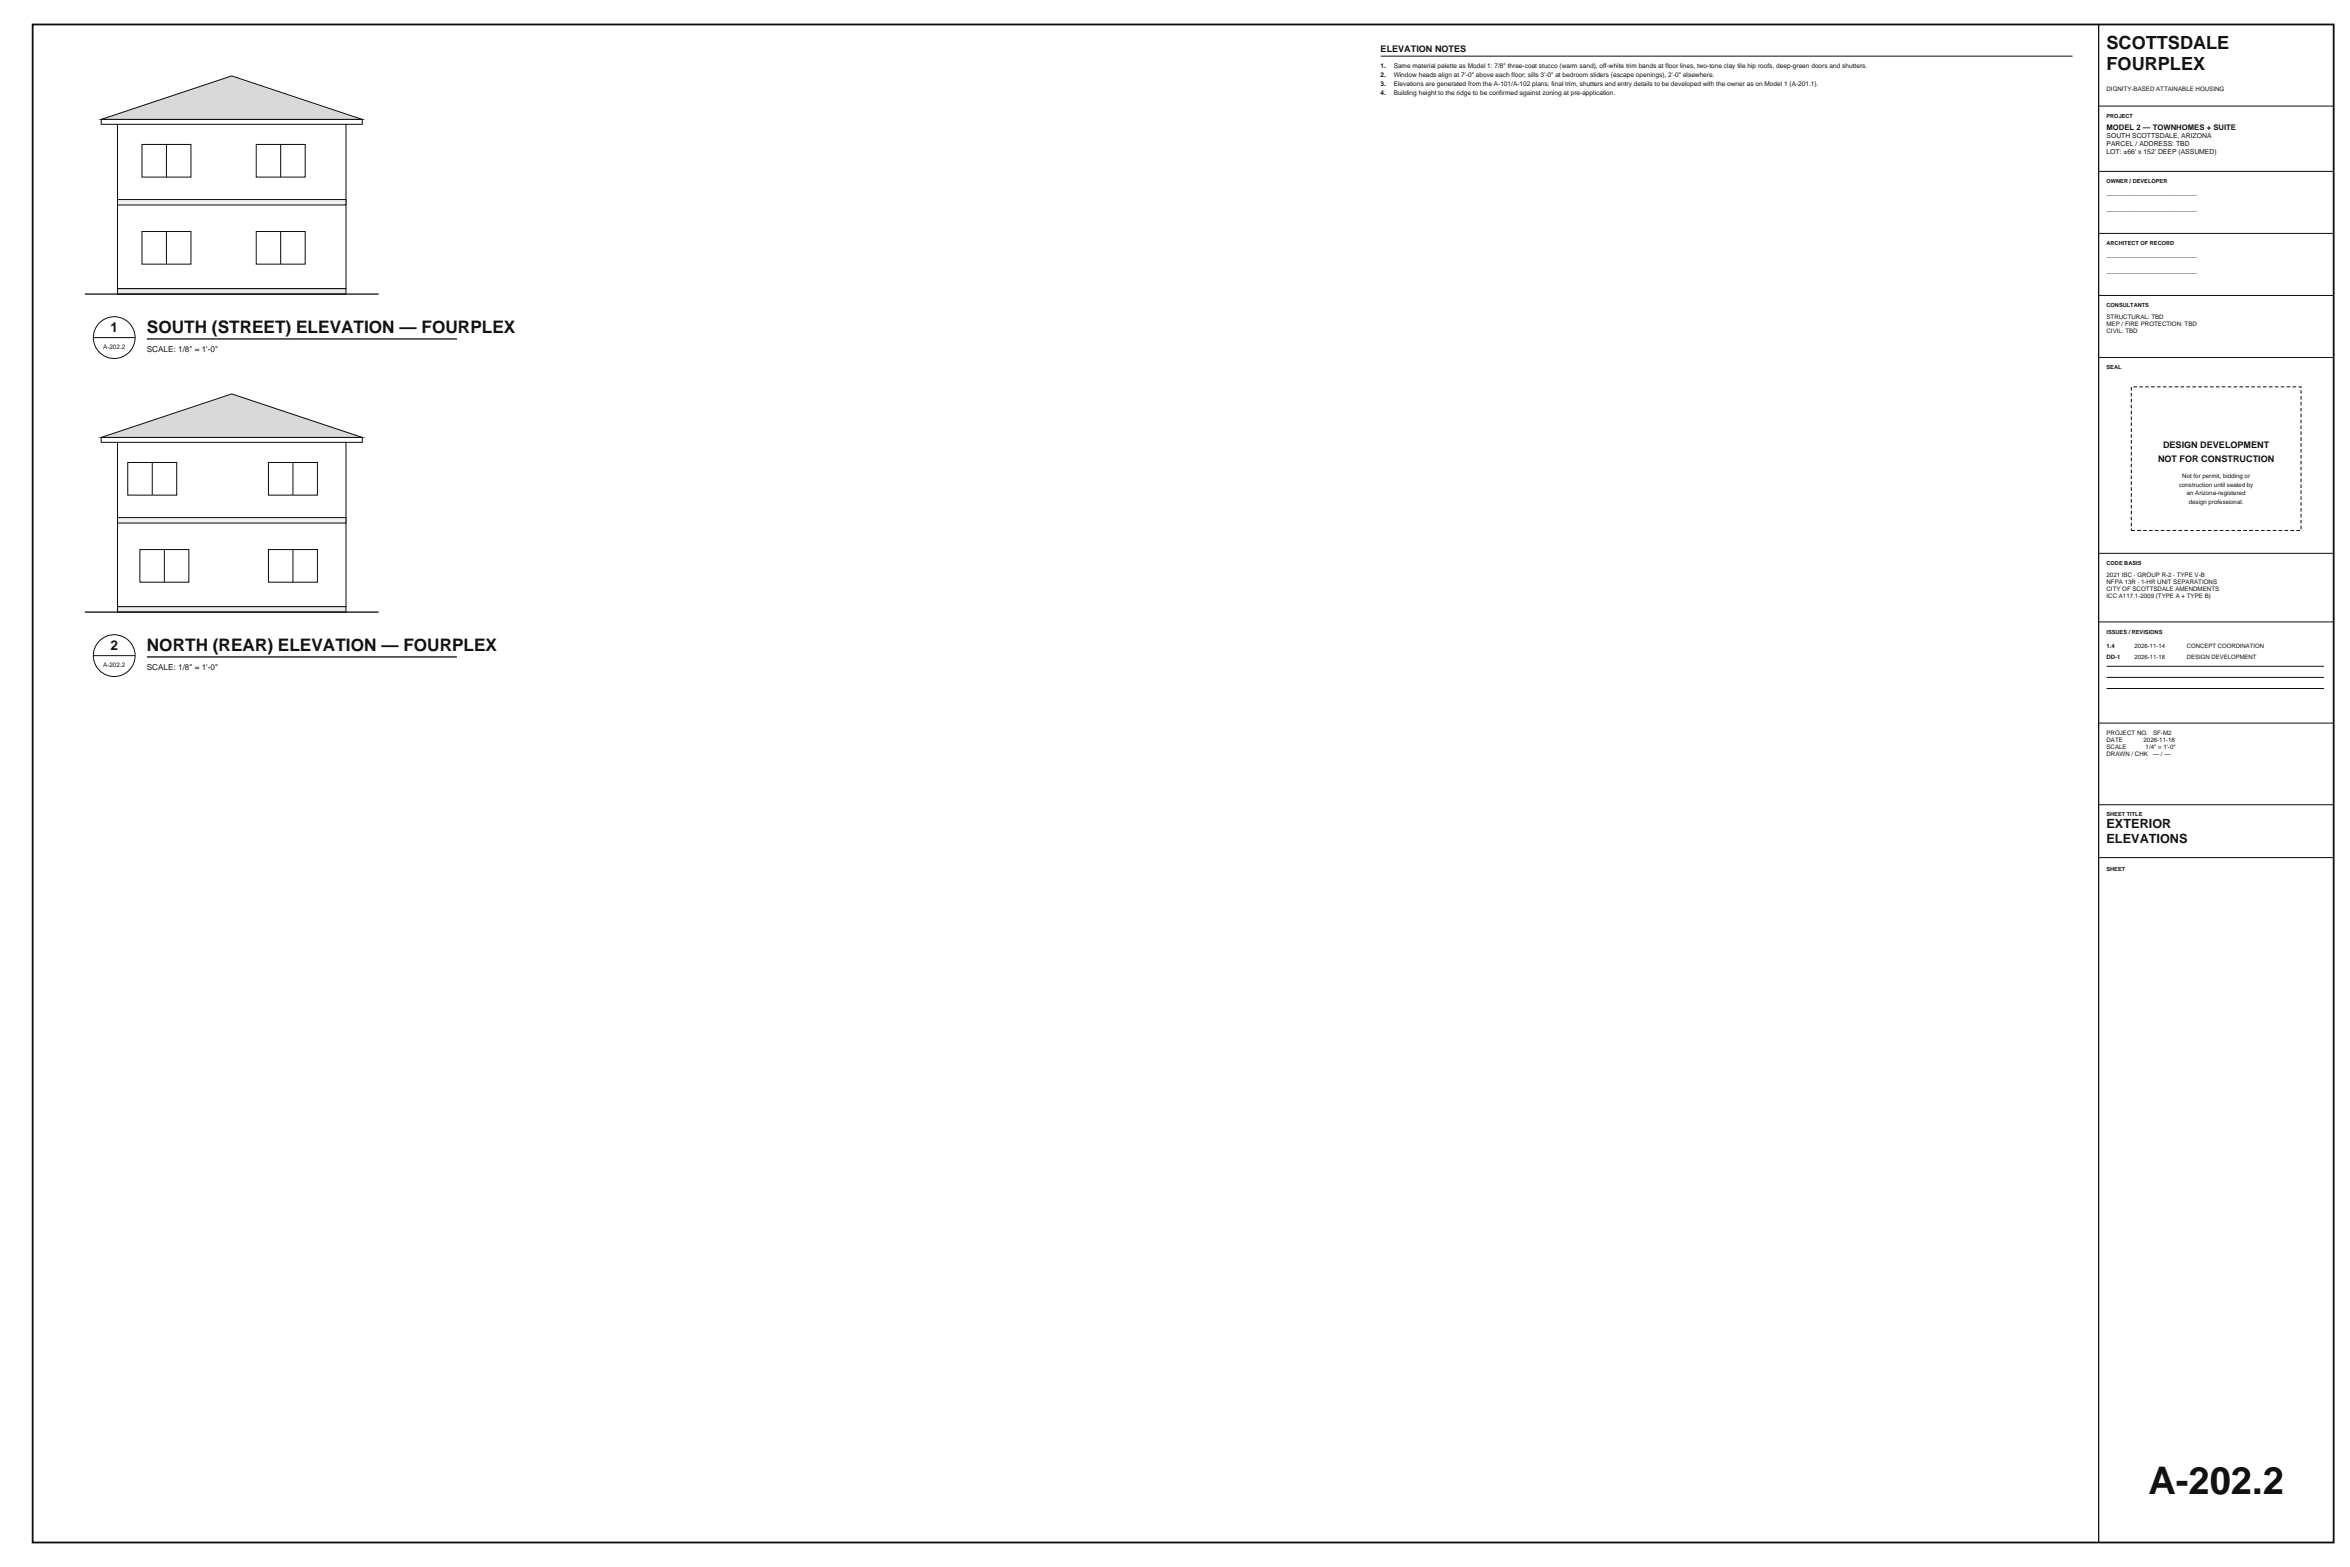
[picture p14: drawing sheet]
<svg xmlns="http://www.w3.org/2000/svg" width="914mm" height="610mm" viewBox="0 0 914 610" stroke-linecap="round" stroke-linejoin="round" font-family="sans-serif">
<defs><g id="words">
<text font-size="14.8" fill="#121212" x="836" y="581">A-202.2</text>
<g font-size="7.1" fill="#121212">
<text x="819.7" y="19">SCOTTSDALE</text>
<text x="819.7" y="27.1">FOURPLEX</text>
</g>
<g font-size="6.7" fill="#121212">
<text x="57.1" y="129.6">SOUTH (STREET) ELEVATION — FOURPLEX</text>
<text x="57.1" y="253.3">NORTH (REAR) ELEVATION — FOURPLEX</text>
</g>
<g font-size="5.3" fill="#121212">
<text x="43" y="129.3">1</text>
<text x="43" y="253">2</text>
</g>
<g font-size="4.9" fill="#121212">
<text x="819.7" y="322.2">EXTERIOR</text>
<text x="819.7" y="327.9">ELEVATIONS</text>
</g>
<g font-size="3.5" fill="#121212">
<text x="537.2" y="20.3">ELEVATION NOTES</text>
<text x="839.7" y="179.7">NOT FOR CONSTRUCTION</text>
<text x="841.7" y="174.1">DESIGN DEVELOPMENT</text>
</g>
<g font-size="3.2" fill="#121212">
<text x="57.1" y="136.9">SCALE: 1/8&quot; = 1'-0&quot;</text>
<text x="57.1" y="260.6">SCALE: 1/8&quot; = 1'-0&quot;</text>
</g>
<text font-size="3" fill="#121212" x="819.7" y="50.4">MODEL 2 — TOWNHOMES + SUITE</text>
<g font-size="2.6" fill="#121212">
<text x="819.7" y="53.9">SOUTH SCOTTSDALE, ARIZONA</text>
<text x="819.7" y="56.9">PARCEL / ADDRESS: TBD</text>
<text x="819.7" y="60">LOT: ±66' x 152' DEEP (ASSUMED)</text>
<text x="819.7" y="75.8">________________________</text>
<text x="819.7" y="81.9">________________________</text>
<text x="819.7" y="99.9">________________________</text>
<text x="819.7" y="106">________________________</text>
</g>
<g font-size="2.5" fill="#121212">
<text x="537.2" y="26.4">1.</text>
<text x="537.2" y="30">2.</text>
<text x="542.3" y="26.4">Same material palette as Model 1: 7/8&quot; three-coat stucco (warm sand), off-white trim bands at floor lines, two-tone clay tile hip roofs, deep-green doors and shutters.</text>
<text x="542.3" y="30">Window heads align at 7'-0&quot; above each floor; sills 3'-0&quot; at bedroom sliders (escape openings), 2'-0&quot; elsewhere.</text>
<text x="537.2" y="33.5">3.</text>
<text x="542.3" y="33.5">Elevations are generated from the A-101/A-102 plans; final trim, shutters and entry details to be developed with the owner as on Model 1 (A-201.1).</text>
<text x="537.2" y="37.1">4.</text>
<text x="542.3" y="37.1">Building height to the ridge to be confirmed against zoning at pre-application.</text>
<text x="40.1" y="135.7">A-202.2</text>
<text x="40.1" y="259.4">A-202.2</text>
</g>
<g font-size="2.4" fill="#121212">
<text x="819.7" y="35.2">DIGNITY-BASED ATTAINABLE HOUSING</text>
<text x="819.7" y="124.1">STRUCTURAL: TBD</text>
<text x="819.7" y="126.8">MEP / FIRE PROTECTION: TBD</text>
<text x="819.7" y="129.6">CIVIL: TBD</text>
<text x="847.9" y="189.4">construction until sealed by</text>
<text x="849.1" y="186.1">Not for permit, bidding or</text>
<text x="850.9" y="192.7">an Arizona-registered</text>
<text x="851.7" y="196">design professional.</text>
<text x="819.7" y="224.4">2021 IBC · GROUP R-2 · TYPE V-B</text>
<text x="819.7" y="227.2">NFPA 13R · 1-HR UNIT SEPARATIONS</text>
<text x="819.7" y="229.9">CITY OF SCOTTSDALE AMENDMENTS</text>
<text x="819.7" y="232.7">ICC A117.1-2009 (TYPE A + TYPE B)</text>
<text x="819.7" y="285.9">PROJECT NO.</text>
<text x="837.8" y="285.9">SF-M2</text>
<text x="819.7" y="288.6">DATE</text>
<text x="819.7" y="291.4">SCALE</text>
<text x="834.1" y="288.6">2026-11-18</text>
<text x="834.9" y="291.4">1/4&quot; = 1'-0&quot;</text>
<text x="819.7" y="294.2">DRAWN / CHK</text>
<text x="837.8" y="294.2">— / —</text>
</g>
<g font-size="2.3" fill="#121212">
<text x="819.7" y="252.1">1.4</text>
<text x="819.7" y="256.4">DD-1</text>
<text x="830.6" y="252.1">2026-11-14</text>
<text x="830.6" y="256.4">2026-11-18</text>
<text x="850.9" y="252.1">CONCEPT COORDINATION</text>
<text x="850.9" y="256.4">DESIGN DEVELOPMENT</text>
</g>
<g font-size="2.2" fill="#121212">
<text x="819.7" y="45.8">PROJECT</text>
<text x="819.7" y="71.2">OWNER / DEVELOPER</text>
<text x="819.7" y="95.4">ARCHITECT OF RECORD</text>
<text x="819.7" y="119.5">CONSULTANTS</text>
<text x="819.7" y="143.6">SEAL</text>
<text x="819.7" y="219.8">CODE BASIS</text>
<text x="819.7" y="246.5">ISSUES / REVISIONS</text>
<text x="819.7" y="317.6">SHEET TITLE</text>
<text x="819.7" y="338.7">SHEET</text>
</g>
</g></defs>
<path d="M45.7 47.7h88.9v64.6h-88.9z" fill="none" stroke="#0d0d0d" stroke-width=".39"/>
<path d="M45.7 112.3h88.9v2.1h-88.9z" fill-rule="evenodd" fill="#ebebeb" stroke="#0d0d0d" stroke-width=".39"/>
<path d="M45.7 77.6h88.9v2.2h-88.9z" fill-rule="evenodd" fill="#f0f0f0" stroke="#0d0d0d" stroke-width=".39"/>
<path d="M39.4 46.5l50.8-17 50.8 17z" fill="#d9d9d9" stroke="#0d0d0d" stroke-width=".39"/>
<g fill="#fff" stroke="#0d0d0d" stroke-width=".39">
<path d="M39.4 46.5h101.6v1.9h-101.6z" fill-rule="evenodd"/>
<path d="M55.2 90.1h19.1v12.7h-19.1z" fill-rule="evenodd"/>
</g>
<path d="M64.8 90.1v12.7" fill="none" stroke="#0d0d0d" stroke-width=".39"/>
<path d="M99.7 90.1h19v12.7h-19z" fill-rule="evenodd" fill="#fff" stroke="#0d0d0d" stroke-width=".39"/>
<path d="M109.2 90.1v12.7" fill="none" stroke="#0d0d0d" stroke-width=".39"/>
<path d="M55.2 56.2h19.1v12.7h-19.1z" fill-rule="evenodd" fill="#fff" stroke="#0d0d0d" stroke-width=".39"/>
<path d="M64.8 56.2v12.7" fill="none" stroke="#0d0d0d" stroke-width=".39"/>
<path d="M99.7 56.2h19v12.7h-19z" fill-rule="evenodd" fill="#fff" stroke="#0d0d0d" stroke-width=".39"/>
<path d="M109.2 56.2v12.7" fill="none" stroke="#0d0d0d" stroke-width=".39"/>
<path d="M33 114.4h114.3" fill="none" stroke="#0d0d0d" stroke-width=".5"/>
<circle cx="44.4" cy="131.3" r="8.1" fill="#fff" stroke="#0d0d0d" stroke-width=".39"/>
<path d="M36.3 131.3h16.3M45.7 171.4h88.9v64.6h-88.9z" fill="none" stroke="#0d0d0d" stroke-width=".39"/>
<path d="M57.1 131.8h120.7" fill="none" stroke="#0d0d0d" stroke-width=".5"/>
<path d="M45.7 236h88.9v2.1h-88.9z" fill-rule="evenodd" fill="#ebebeb" stroke="#0d0d0d" stroke-width=".39"/>
<path d="M45.7 201.3h88.9v2.2h-88.9z" fill-rule="evenodd" fill="#f0f0f0" stroke="#0d0d0d" stroke-width=".39"/>
<path d="M39.4 170.2l50.8-17 50.8 17z" fill="#d9d9d9" stroke="#0d0d0d" stroke-width=".39"/>
<g fill="#fff" stroke="#0d0d0d" stroke-width=".39">
<path d="M39.4 170.2h101.6v1.9h-101.6z" fill-rule="evenodd"/>
<path d="M104.5 213.8h19v12.7h-19z" fill-rule="evenodd"/>
</g>
<path d="M114 213.8v12.7" fill="none" stroke="#0d0d0d" stroke-width=".39"/>
<path d="M54.4 213.8h19.1v12.7h-19.1z" fill-rule="evenodd" fill="#fff" stroke="#0d0d0d" stroke-width=".39"/>
<path d="M64 213.8v12.7" fill="none" stroke="#0d0d0d" stroke-width=".39"/>
<path d="M104.5 179.9h19v12.7h-19z" fill-rule="evenodd" fill="#fff" stroke="#0d0d0d" stroke-width=".39"/>
<path d="M114 179.9v12.7" fill="none" stroke="#0d0d0d" stroke-width=".39"/>
<path d="M49.7 179.9h19.1v12.7h-19.1z" fill-rule="evenodd" fill="#fff" stroke="#0d0d0d" stroke-width=".39"/>
<path d="M59.2 179.9v12.7" fill="none" stroke="#0d0d0d" stroke-width=".39"/>
<path d="M33 238.1h114.3" fill="none" stroke="#0d0d0d" stroke-width=".5"/>
<circle cx="44.4" cy="255.1" r="8.1" fill="#fff" stroke="#0d0d0d" stroke-width=".39"/>
<g fill="none" stroke="#0d0d0d" stroke-width=".39">
<path d="M537.2 21.8h269.2M816.6 41.3h91.4M816.6 66.7h91.4M816.6 90.8h91.4M816.6 114.9h91.4M816.6 139.1h91.4M816.6 215.3h91.4M36.3 255.1h16.3M816.6 241.9h91.4M819.7 259.2h84.5M819.7 263.5h84.5M819.7 267.8h84.5"/>
<path d="M816.6 281.3h91.4M816.6 313.1h91.4M816.6 333.6h91.4"/>
</g>
<path d="M816.6 9.5v590.6M57.1 255.6h120.7" fill="none" stroke="#0d0d0d" stroke-width=".5"/>
<path d="M12.7 9.5h895.3v590.6h-895.3z" fill="none" stroke="#0d0d0d" stroke-width=".7" stroke-linecap="butt"/>
<path d="M829.3 150.5h66v55.9h-66z" fill="none" stroke="#0d0d0d" stroke-width=".39" stroke-dasharray="1.4 .9" stroke-linecap="butt"/>
<use href="#words"/>
</svg>
